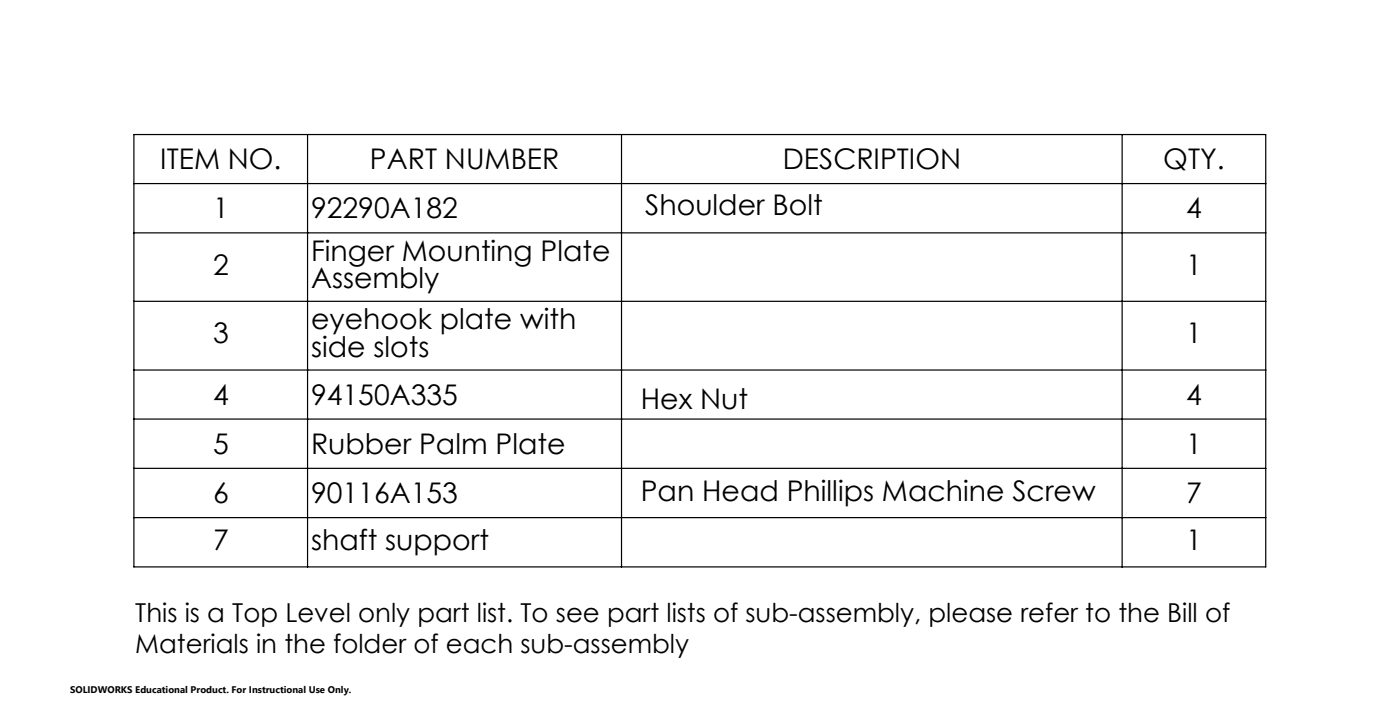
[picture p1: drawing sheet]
<svg xmlns="http://www.w3.org/2000/svg" width="209mm" height="104mm" viewBox="0 0 209 104" stroke-linecap="round" stroke-linejoin="round" font-family="sans-serif">
<defs><g id="words">
<g font-size="4.2">
<text x="23.9" y="25.2">ITEM NO.</text>
<text x="55.2" y="25.2">PART NUMBER</text>
<text x="116.7" y="25.2">DESCRIPTION</text>
<text x="173.5" y="25.2">QTY.</text>
<text x="31.8" y="32.5">1</text>
<text x="46.4" y="32.5">92290A182</text>
<text x="96.2" y="32">Shoulder Bolt</text>
<text x="176.9" y="32.5">4</text>
<text x="31.8" y="40.9">2</text>
<text x="46.4" y="38.8">Finger Mounting Plate</text>
<text x="176.9" y="40.9">1</text>
<text x="46.4" y="42.9">Assembly</text>
<text x="31.8" y="51.1">3</text>
<text x="46.4" y="49.1">eyehook plate with</text>
<text x="46.4" y="53.2">side slots</text>
<text x="176.9" y="51.1">1</text>
<text x="31.8" y="60.3">4</text>
<text x="46.4" y="60.3">94150A335</text>
<text x="95.6" y="60.9">Hex Nut</text>
<text x="176.9" y="60.3">4</text>
<text x="31.8" y="67.6">5</text>
<text x="46.4" y="67.6">Rubber Palm Plate</text>
<text x="176.9" y="67.6">1</text>
<text x="31.8" y="74.9">6</text>
<text x="46.4" y="74.9">90116A153</text>
<text x="95.6" y="74.6">Pan Head Phillips Machine Screw</text>
<text x="176.9" y="74.9">7</text>
<text x="31.8" y="81.9">7</text>
<text x="46.4" y="81.9">shaft support</text>
<text x="176.9" y="81.9">1</text>
</g>
<g font-size="3.9">
<text x="20.2" y="92.6">This is a Top Level only part list. To see part lists of sub-assembly, please refer to the Bill of</text>
<text x="20.2" y="97.2">Materials in the folder of each sub-assembly</text>
</g>
<text font-size="1.4" x="10.4" y="103.2">SOLIDWORKS Educational Product. For Instructional Use Only.</text>
</g></defs>
<path d="M20 20h168.7v64.4h-168.7zM20 27.3h168.7M20 34.7h168.7M45.9 20v64.4M92.7 20v64.4M167.3 20v64.4M20 44.9h168.7M20 55.1h168.7M20 62.4h168.7M20 69.7h168.7M20 77.1h168.7" fill="none" stroke="#000" stroke-width=".18"/>
<use href="#words"/>
</svg>
